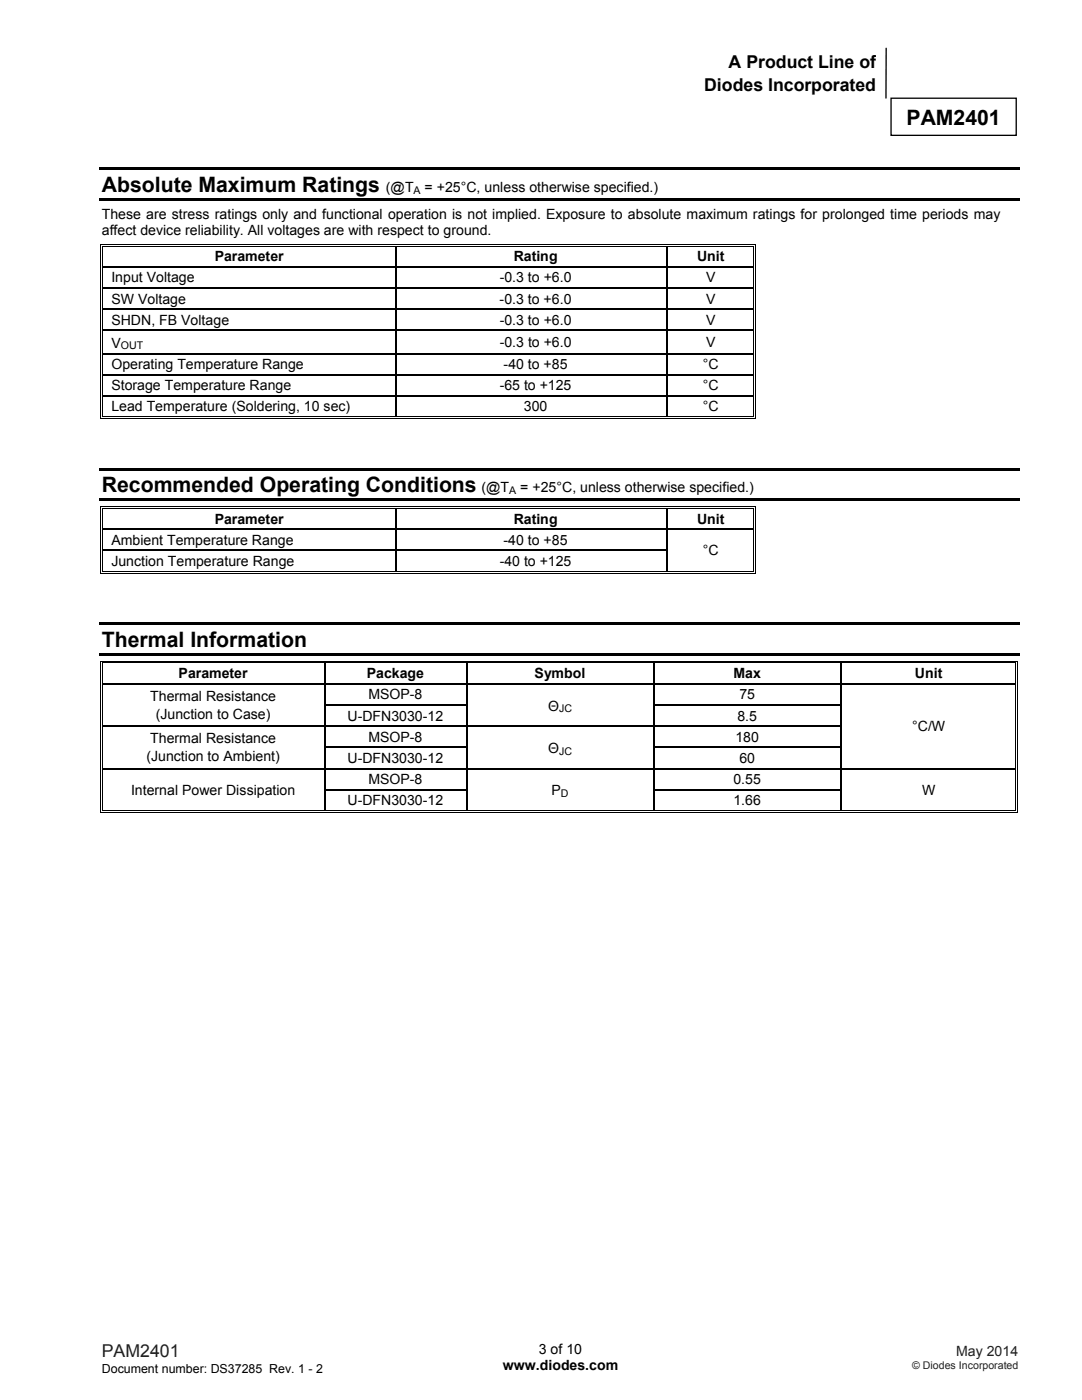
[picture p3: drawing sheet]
<svg xmlns="http://www.w3.org/2000/svg" width="216mm" height="279mm" viewBox="0 0 216 279" stroke-linecap="round" stroke-linejoin="round" font-family="sans-serif">
<defs><g id="words">
<g font-size="4.2">
<text x="180.9" y="25">PAM2401</text>
<text x="20.3" y="38.3">Absolute Maximum Ratings</text>
<text x="20.3" y="98.2">Recommended Operating Conditions</text>
<text x="20.3" y="129.1">Thermal Information</text>
</g>
<g font-size="3.5">
<text x="145.4" y="13.6">A Product Line of</text>
<text x="140.5" y="18.1">Diodes Incorporated</text>
</g>
<text font-size="3.5" fill="#231f20" x="20.3" y="270.9">PAM2401</text>
<g font-size="2.8">
<text x="77" y="38.3">(@T</text>
<text x="84.7" y="38.3">= +25°C, unless otherwise specified.)</text>
<text x="20.3" y="47">affect device reliability. All voltages are with respect to ground.</text>
<text x="20.3" y="43.7">These are stress ratings only and functional operation is not implied. Exposure to absolute maximum ratings for prolonged time periods may</text>
<text x="42.8" y="52.2">Parameter</text>
<text x="102.5" y="52.2">Rating</text>
<text x="139.1" y="52.2">Unit</text>
<text x="22.2" y="56.4">Input Voltage</text>
<text x="99.7" y="56.4">-0.3 to +6.0</text>
<text x="140.9" y="56.4">V</text>
<text x="22.2" y="60.6">SW Voltage</text>
<text x="22.2" y="64.8">SHDN, FB Voltage</text>
<text x="99.7" y="60.6">-0.3 to +6.0</text>
<text x="99.7" y="64.8">-0.3 to +6.0</text>
<text x="140.9" y="60.6">V</text>
<text x="140.9" y="64.8">V</text>
<text x="22.2" y="69.4">V</text>
<text x="99.7" y="69.2">-0.3 to +6.0</text>
<text x="140.9" y="69.2">V</text>
<text x="22.2" y="73.6">Operating Temperature Range</text>
<text x="22.2" y="77.9">Storage Temperature Range</text>
<text x="99.7" y="77.9">-65 to +125</text>
<text x="100.5" y="73.6">-40 to +85</text>
<text x="140.2" y="77.9">°C</text>
<text x="140.2" y="73.6">°C</text>
<text x="22.2" y="82.1">Lead Temperature (Soldering, 10 sec)</text>
<text x="104.5" y="82.1">300</text>
<text x="140.2" y="82.1">°C</text>
<text x="96.1" y="98.2">(@T</text>
<text x="103.8" y="98.2">= +25°C, unless otherwise specified.)</text>
<text x="42.8" y="104.5">Parameter</text>
<text x="102.5" y="104.5">Rating</text>
<text x="139.1" y="104.5">Unit</text>
<text x="22.2" y="108.7">Ambient Temperature Range</text>
<text x="22.2" y="112.9">Junction Temperature Range</text>
<text x="99.7" y="112.9">-40 to +125</text>
<text x="100.5" y="108.7">-40 to +85</text>
<text x="140.2" y="110.8">°C</text>
<text x="35.6" y="135.4">Parameter</text>
<text x="73.2" y="135.4">Package</text>
<text x="106.6" y="135.4">Symbol</text>
<text x="146.3" y="135.4">Max</text>
<text x="182.6" y="135.4">Unit</text>
<text x="30" y="139.9">Thermal Resistance</text>
<text x="31.1" y="143.5">(Junction to Case)</text>
<text x="69.3" y="143.8">U-DFN3030-12</text>
<text x="73.5" y="139.6">MSOP-8</text>
<text x="109.4" y="141.8">Θ</text>
<text x="147.1" y="143.8">8.5</text>
<text x="147.5" y="139.6">75</text>
<text x="30" y="148.3">Thermal Resistance</text>
<text x="73.5" y="148">MSOP-8</text>
<text x="146.7" y="148">180</text>
<text x="182" y="145.9">°C/W</text>
<text x="29.2" y="151.9">(Junction to Ambient)</text>
<text x="69.3" y="152.2">U-DFN3030-12</text>
<text x="109.4" y="150.3">Θ</text>
<text x="147.5" y="152.2">60</text>
<text x="26.1" y="158.6">Internal Power Dissipation</text>
<text x="69.3" y="160.7">U-DFN3030-12</text>
<text x="73.5" y="156.4">MSOP-8</text>
<text x="110" y="158.7">P</text>
<text x="146.3" y="156.4">0.55</text>
<text x="146.4" y="160.7">1.66</text>
<text x="184" y="158.6">W</text>
<text x="100.3" y="273.5">www.diodes.com</text>
<text x="107.5" y="270.2">3 of 10</text>
</g>
<text font-size="2.8" fill="#231f20" x="190.8" y="270.6">May 2014</text>
<text font-size="2.5" x="20.3" y="274">Document number: DS37285 Rev. 1 - 2</text>
<g font-size="2.1">
<text x="82.5" y="38.7">A</text>
<text x="24.1" y="69.7">OUT</text>
<text x="101.6" y="98.6">A</text>
<text x="111.5" y="142.2">JC</text>
<text x="111.5" y="150.6">JC</text>
<text x="111.9" y="159">D</text>
</g>
<text font-size="2.1" fill="#231f20" x="182" y="273.2">© Diodes Incorporated</text>
</g></defs>
<path d="M176.8 9.6v10M177.8 19.6h25v7.4h-25z" fill="none" stroke="#000" stroke-width=".26"/>
<g fill="#000">
<path d="M19.8 33.4h183.6v.6h-183.6zM19.8 39.5h183.6v.6h-183.6zM20.1 48.7h.1v.5h-.1zM20.1 48.7h.5v.2h-.5zM20.1 53.2h.1v.2h-.1zM20.1 57.4h.1v.3h-.1zM20.4 49h.2v.2h-.2zM20.4 53.2h.2v.2h-.2zM20.4 57.4h.2v.3h-.2zM78.9 49.2h.3zM78.9 48.7h.5v.2h-.5zM78.9 49h.5v.2h-.5z"/>
<path d="M78.9 53.2h.3v.2h-.3zM78.9 57.4h.3v.3h-.3zM132.9 49.2h.3zM132.9 48.7h.5v.2h-.5zM132.9 49h.5v.2h-.5zM132.9 53.2h.3v.2h-.3zM132.9 57.4h.3v.3h-.3zM150.2 48.7h.5v.2h-.5zM150.2 49h.2v.2h-.2zM150.2 53.2h.2v.2h-.2zM150.2 57.4h.2v.3h-.2zM150.6 48.7h.1v.5h-.1z"/>
<path d="M150.6 53.2h.1v.2h-.1zM150.6 57.4h.1v.3h-.1zM20.1 61.6h.1v.3h-.1zM20.1 65.8h.1v.3h-.1zM20.1 70.4h.1v.3h-.1zM20.1 74.7h.1v.2h-.1zM20.1 78.9h.1v.2h-.1zM20.4 61.6h.2v.3h-.2zM20.4 65.8h.2v.3h-.2zM20.4 70.4h.2v.3h-.2zM20.4 74.7h.2v.2h-.2zM20.4 78.9h.2v.2h-.2z"/>
<path d="M78.9 61.6h.3v.3h-.3zM78.9 65.8h.3v.3h-.3zM78.9 70.4h.3v.3h-.3zM78.9 74.7h.3v.2h-.3zM78.9 78.9h.3v.2h-.3zM132.9 61.6h.3v.3h-.3zM132.9 65.8h.3v.3h-.3zM132.9 70.4h.3v.3h-.3zM132.9 74.7h.3v.2h-.3zM132.9 78.9h.3v.2h-.3zM150.2 61.6h.2v.3h-.2zM150.2 65.8h.2v.3h-.2z"/>
<path d="M150.2 70.4h.2v.3h-.2zM150.2 74.7h.2v.2h-.2zM150.2 78.9h.2v.2h-.2zM150.6 61.6h.1v.3h-.1zM150.6 65.8h.1v.3h-.1zM150.6 70.4h.1v.3h-.1zM150.6 74.7h.1v.2h-.1zM150.6 78.9h.1v.2h-.1zM19.8 93.3h183.6v.6h-183.6zM19.8 99.4h183.6v.6h-183.6zM20.1 83.4h.5v.2h-.5zM20.4 83.1h.2v.2h-.2z"/>
<path d="M78.9 83.1h.5v.2h-.5zM132.9 83.1h.5v.2h-.5zM150.2 83.4h.5v.2h-.5zM150.2 83.1h.2v.2h-.2zM150.6 83.1h.1v.5h-.1zM20.1 101h.1v.6h-.1zM20.1 101h.5v.2h-.5zM20.1 105.5h.1v.3h-.1zM20.1 109.7h.1v.3h-.1zM20.1 114.3h.5v.2h-.5zM20.4 101.4h.2v.2h-.2zM20.4 101.4h.2v.1h-.2z"/>
<path d="M20.4 105.5h.2v.3h-.2zM20.4 109.7h.2v.3h-.2zM20.4 114h.2v.1h-.2zM78.9 101.5l.3 .1zM78.9 101h.5v.2h-.5zM78.9 101.4h.5v.1h-.5zM78.9 105.5h.3v.3h-.3zM78.9 109.7h.3v.3h-.3zM78.9 114h.5v.1h-.5zM132.9 101.5l.3 .1zM132.9 101h.5v.2h-.5zM132.9 101.4h.5v.1h-.5z"/>
<path d="M132.9 105.5h.3v.3h-.3zM132.9 109.7h.3v.3h-.3zM132.9 114h.5v.1h-.5zM150.2 101h.5v.2h-.5zM150.2 101.4h.2v.2h-.2zM150.2 101.4h.2v.1h-.2zM150.2 105.5h.2v.3h-.2zM150.2 109.7h.2v.3h-.2zM150.2 114.3h.5v.2h-.5zM150.2 114h.2v.1h-.2zM150.6 101h.1v.6h-.1zM150.6 105.5h.1v.3h-.1z"/>
<path d="M150.6 109.7h.1v.3h-.1zM150.6 114h.1v.5h-.1zM19.8 124.2h183.6v.5h-183.6zM19.8 130.3h183.6v.5h-183.6zM20.1 131.9h.1v.5h-.1zM20.1 131.9h.5v.2h-.5zM20.1 136.4h.1v.3h-.1zM20.4 132.2h.2v.2h-.2zM20.4 136.4h.2v.3h-.2zM64.6 132.4h.3zM64.6 131.9h.6v.2h-.6zM64.6 132.2h.6v.2h-.6z"/>
<path d="M64.6 136.4h.3v.3h-.3zM93 132.4h.2zM93 131.9h.5v.2h-.5zM93 132.2h.5v.2h-.5zM93 136.4h.2v.3h-.2zM130.3 132.4h.3zM130.3 131.9h.5v.2h-.5zM130.3 132.2h.5v.2h-.5zM130.3 136.4h.3v.3h-.3zM167.6 132.4h.3zM167.6 131.9h.5v.2h-.5zM167.6 132.2h.5v.2h-.5z"/>
<path d="M167.6 136.4h.3v.3h-.3zM202.6 131.9h.5v.2h-.5zM202.6 132.2h.2v.2h-.2zM202.6 136.4h.2v.3h-.2zM203 131.9h.1v.5h-.1zM203 136.4h.1v.3h-.1zM20.1 140.6h.1v.3h-.1zM20.1 144.8h.1v.3h-.1zM20.1 149h.1v.3h-.1zM20.1 153.2h.1v.3h-.1zM20.1 157.5h.1v.2h-.1zM20.4 140.6h.2v.3h-.2z"/>
<path d="M20.4 144.8h.2v.3h-.2zM20.4 149h.2v.3h-.2zM20.4 153.2h.2v.3h-.2zM20.4 157.5h.2v.2h-.2zM64.6 140.6h.3v.3h-.3zM64.6 144.8h.3v.3h-.3zM64.6 149h.3v.3h-.3zM64.6 153.2h.3v.3h-.3zM64.6 157.5h.3v.2h-.3zM93 140.6h.2v.3h-.2zM93 144.8h.2v.3h-.2zM93 149h.2v.3h-.2z"/>
<path d="M93 153.2h.2v.3h-.2zM93 157.5h.2v.2h-.2zM130.3 140.6h.3v.3h-.3zM130.3 144.8h.3v.3h-.3zM130.3 149h.3v.3h-.3zM130.3 153.2h.3v.3h-.3zM130.3 157.5h.3v.2h-.3zM167.6 140.6h.3v.3h-.3zM167.6 144.8h.3v.3h-.3zM167.6 149h.3v.3h-.3zM167.6 153.2h.3v.3h-.3zM167.6 157.5h.3v.2h-.3z"/>
<path d="M202.6 140.6h.2v.3h-.2zM202.6 144.8h.2v.3h-.2zM202.6 149h.2v.3h-.2zM202.6 153.2h.2v.3h-.2zM202.6 157.5h.2v.2h-.2zM203 140.6h.1v.3h-.1zM203 144.8h.1v.3h-.1zM203 149h.1v.3h-.1zM203 153.2h.1v.3h-.1zM203 157.5h.1v.2h-.1zM20.1 162h.5v.2h-.5zM20.4 161.7h.2v.2h-.2z"/>
<path d="M64.6 161.7h.6v.2h-.6zM93 161.7h.5v.2h-.5zM130.3 161.7h.5v.2h-.5zM167.6 161.7h.5v.2h-.5zM202.6 162h.5v.2h-.5zM202.6 161.7h.2v.2h-.2zM203 161.7h.1v.5h-.1z"/>
</g>
<g fill="none" stroke="#000" stroke-width=".2">
<path d="M20.2 49.2v4M20.2 53.4v4M20.2 57.7v3.9M20.5 49.2v4M20.5 53.4v4M20.5 57.7v3.9M20.6 48.8h58.3M20.6 49.1h58.3M79.4 48.8h53.5M79.4 49.1h53.5M133.4 48.8h16.8M133.4 49.1h16.8"/>
<path d="M150.3 49.2v4M150.3 53.4v4M150.3 57.7v3.9M150.7 49.2v4M150.7 53.4v4M150.7 57.7v3.9M20.2 61.9v3.9M20.2 66.1v4.3M20.2 70.7v4M20.2 74.9v4M20.2 79.1v4.5M20.5 61.9v3.9"/>
<path d="M20.5 66.1v4.3M20.5 70.7v4M20.5 74.9v4M20.5 79.1v4M150.3 61.9v3.9M150.3 66.1v4.3M150.3 70.7v4M150.3 74.9v4M150.3 79.1v4M150.7 61.9v3.9M150.7 66.1v4.3M150.7 70.7v4"/>
<path d="M150.7 74.9v4M150.7 79.1v4M20.6 83.5h129.6M20.6 83.2h58.3M79.4 83.2h53.5M133.4 83.2h16.8M20.2 101.6v3.9M20.2 105.8v3.9M20.2 110v4.5M20.5 101.6v3.9M20.5 105.8v3.9M20.5 110v4"/>
<path d="M20.6 101.1h58.3M20.6 101.5h58.3M20.6 114.4h129.6M20.6 114h58.3M79.4 101.1h53.5M79.4 101.5h53.5M79.4 114h53.5M133.4 101.1h16.8M133.4 101.5h16.8M133.4 114h16.8M150.3 101.6v3.9M150.3 105.8v3.9"/>
<path d="M150.3 110v4M150.7 101.6v3.9M150.7 105.8v3.9M150.7 110v4M20.2 132.4v4M20.2 136.7v3.9M20.5 132.4v4M20.5 136.7v3.9M20.6 132h44M20.6 132.3h44M65.2 132h27.8M65.2 132.3h27.8"/>
<path d="M93.5 132h36.8M93.5 132.3h36.8M130.8 132h36.8M130.8 132.3h36.8M168.1 132h34.5M168.1 132.3h34.5M202.7 132.4v4M202.7 136.7v3.9M203.1 132.4v4M203.1 136.7v3.9M20.2 140.9v3.9M20.2 145.1v3.9"/>
<path d="M20.2 149.3v3.9M20.2 153.5v4M20.2 157.7v4.5M20.5 140.9v3.9M20.5 145.1v3.9M20.5 149.3v3.9M20.5 153.5v4M20.5 157.7v4M202.7 140.9v3.9M202.7 145.1v3.9M202.7 149.3v3.9M202.7 153.5v4"/>
<path d="M202.7 157.7v4M203.1 140.9v3.9M203.1 145.1v3.9M203.1 149.3v3.9M203.1 153.5v4M203.1 157.7v4M20.6 162.1h182M20.6 161.8h44M65.2 161.8h27.8M93.5 161.8h36.8M130.8 161.8h36.8M168.1 161.8h34.5"/>
</g>
<g fill="none" stroke="#000" stroke-width=".25">
<path d="M20.6 53.3h58.3M20.6 57.5h58.3M79.1 49.2v4M79.1 53.4v4M79.1 57.7v3.9M79.2 53.3h53.7M79.2 57.5h53.7M133 49.2v4M133 53.4v4M133 57.7v3.9M133.2 53.3h17M133.2 57.5h17"/>
<path d="M20.6 61.7h58.3M20.6 65.9h58.3M20.6 70.5h58.3M20.6 74.8h58.3M20.6 79h58.3M79.1 61.9v3.9M79.1 66.1v4.3M79.1 70.7v4M79.1 74.9v4M79.1 79.1v4M79.2 61.7h53.7M79.2 65.9h53.7"/>
<path d="M79.2 70.5h53.7M79.2 74.8h53.7M79.2 79h53.7M133 61.9v3.9M133 66.1v4.3M133 70.7v4M133 74.9v4M133 79.1v4M133.2 61.7h17M133.2 65.9h17M133.2 70.5h17M133.2 74.8h17"/>
<path d="M133.2 79h17M20.6 105.6h58.3M20.6 109.9h58.3M79.1 101.6v3.9M79.1 105.8v3.9M79.1 110v4M79.2 105.6h53.7M79.2 109.9h53.7M133 101.6v3.9M133 105.8v3.9M133 110v4M133.2 105.6h17"/>
<path d="M20.6 136.5h44M64.8 132.4v4M64.8 136.7v3.9M64.9 136.5h28.1M93.1 132.4v4M93.1 136.7v3.9M93.2 136.5h37.1M130.4 132.4v4M130.4 136.7v3.9M130.6 136.5h37M167.8 132.4v4M167.8 136.7v3.9"/>
<path d="M167.9 136.5h34.7M20.6 144.9h44M20.6 153.4h44M64.8 140.9v3.9M64.8 145.1v3.9M64.8 149.3v3.9M64.8 153.5v4M64.8 157.7v4M64.9 140.7h28.1M64.9 144.9h28.1M64.9 149.1h28.1M64.9 153.4h28.1"/>
<path d="M64.9 157.6h28.1M93.1 140.9v3.9M93.1 145.1v3.9M93.1 149.3v3.9M93.1 153.5v4M93.1 157.7v4M93.2 144.9h37.1M93.2 153.4h37.1M130.4 140.9v3.9M130.4 145.1v3.9M130.4 149.3v3.9M130.4 153.5v4"/>
<path d="M130.4 157.7v4M130.6 140.7h37M130.6 144.9h37M130.6 149.1h37M130.6 153.4h37M130.6 157.6h37M167.8 140.9v3.9M167.8 145.1v3.9M167.8 149.3v3.9M167.8 153.5v4M167.8 157.7v4M167.9 153.4h34.7"/>
</g>
<use href="#words"/>
</svg>
